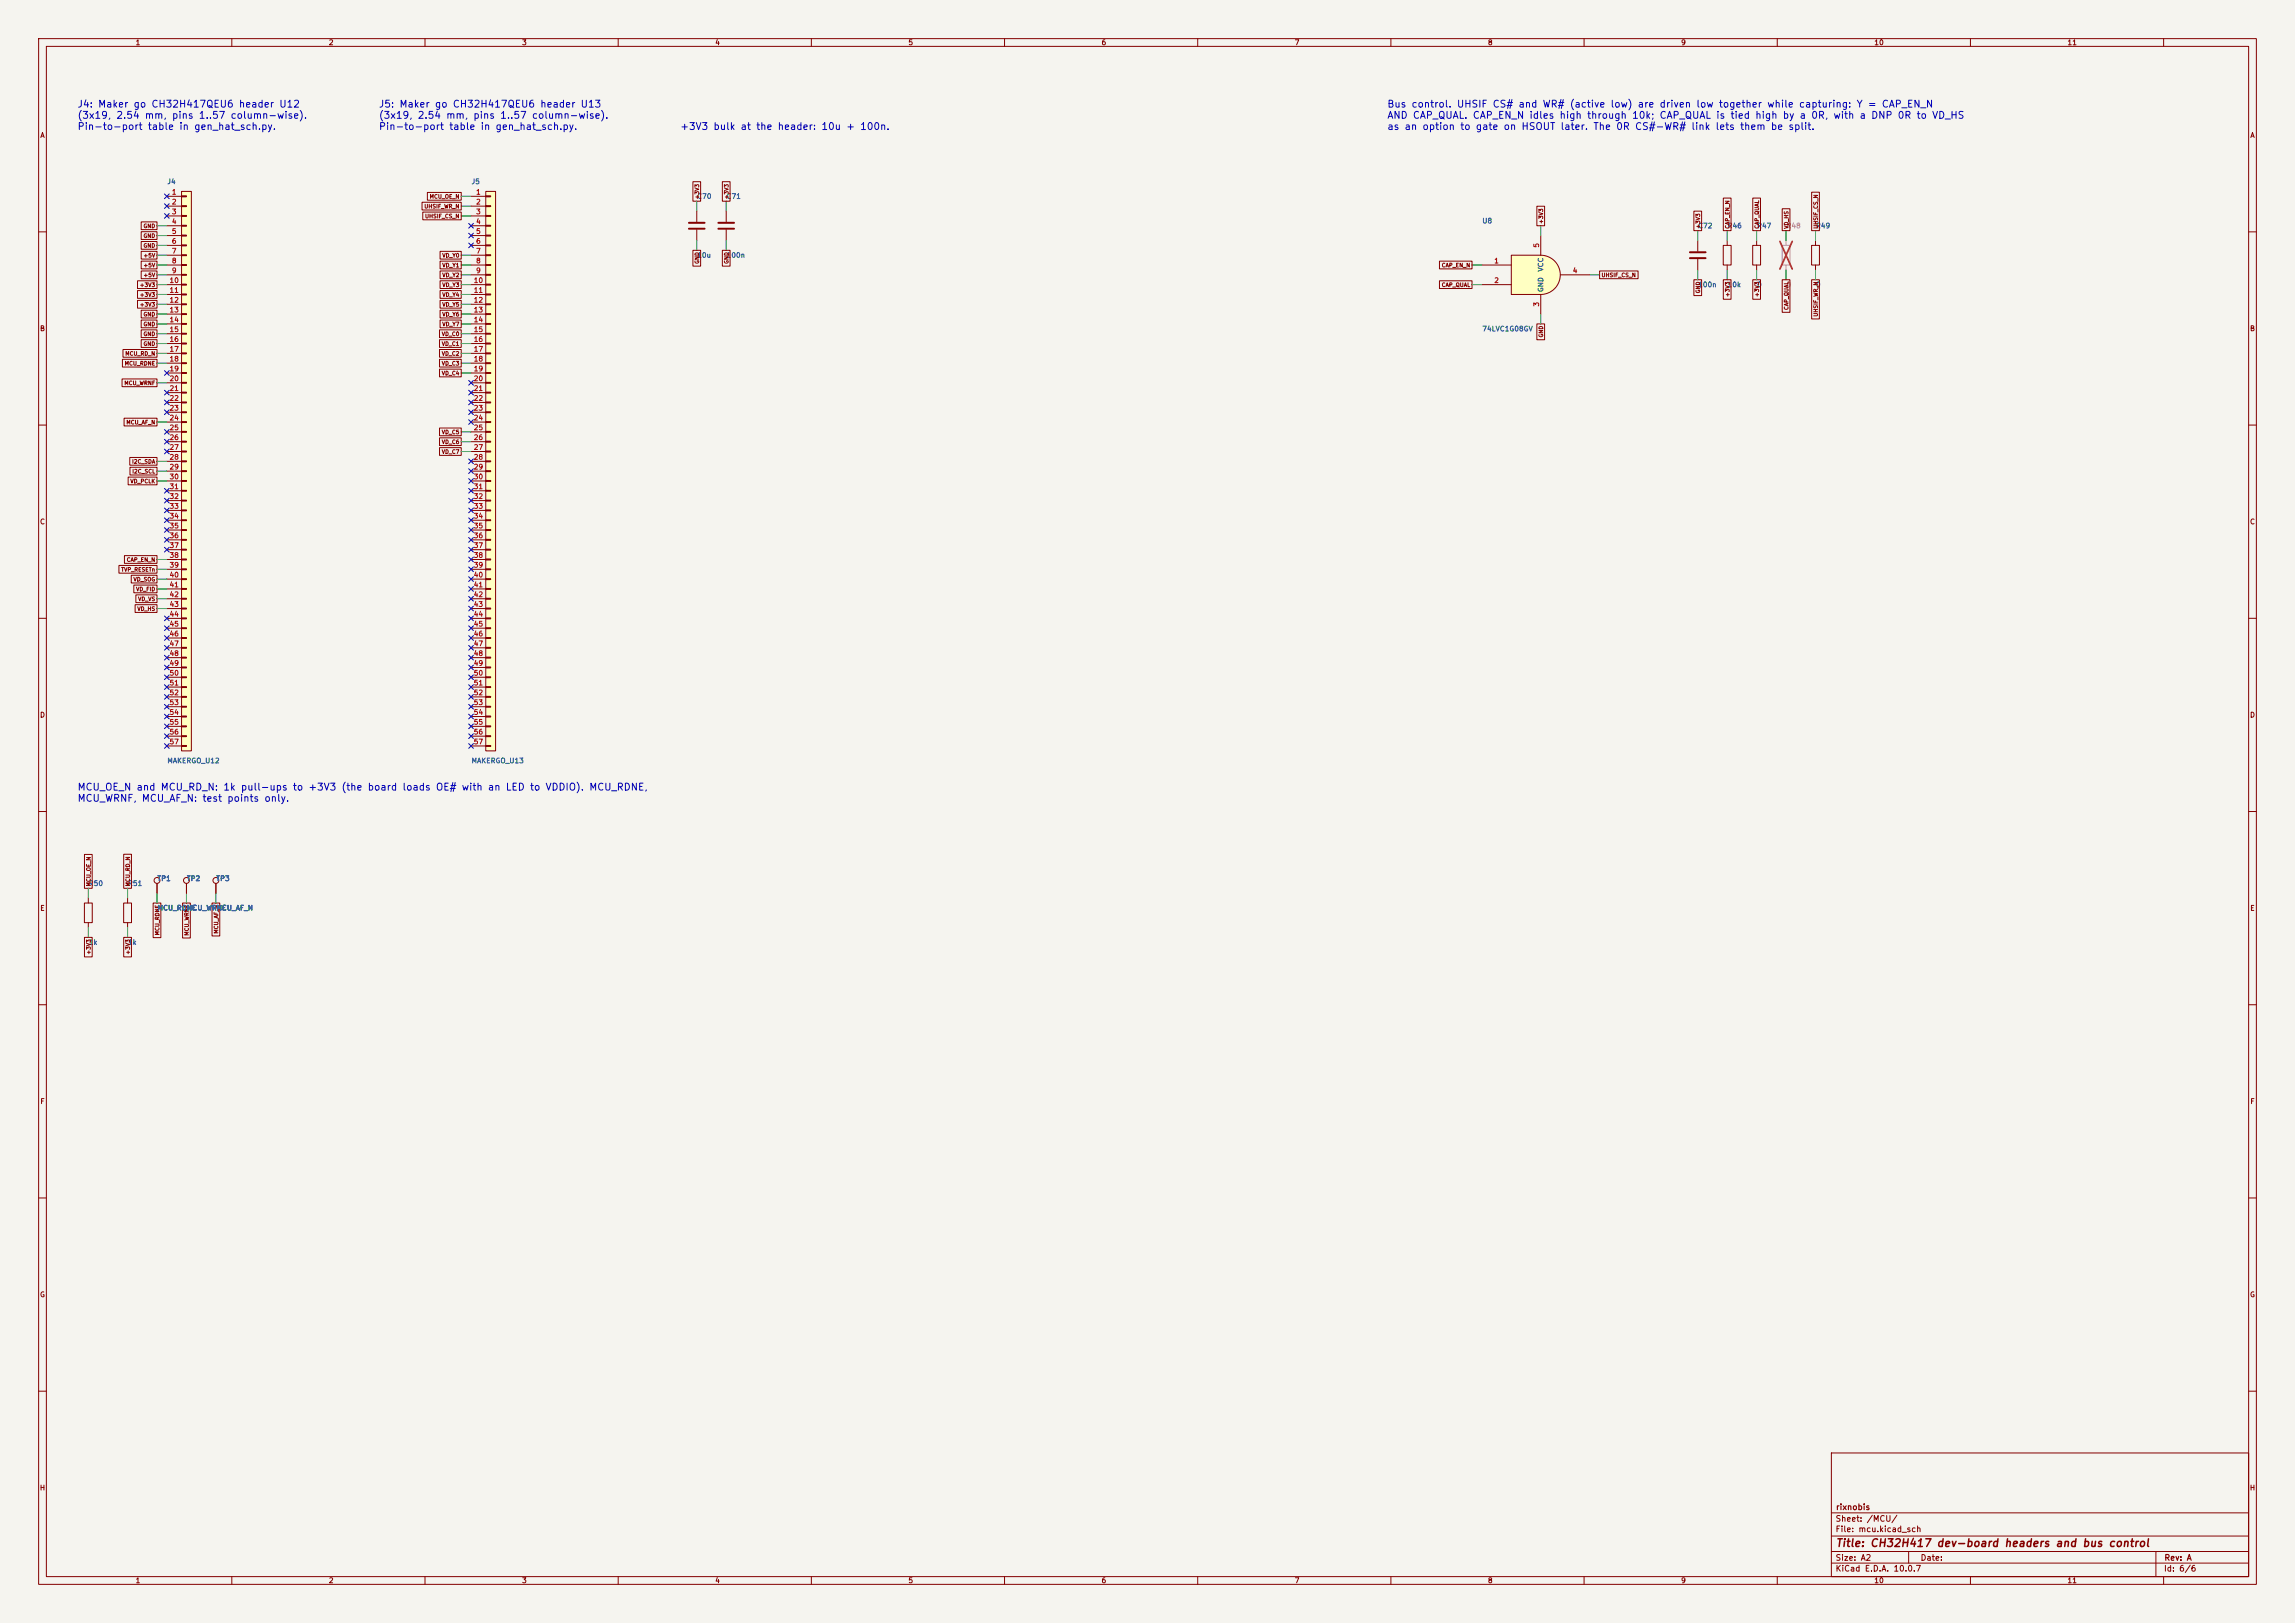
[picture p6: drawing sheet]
<svg xmlns="http://www.w3.org/2000/svg" width="594mm" height="420mm" viewBox="0 0 594 420" stroke-linecap="round" stroke-linejoin="round" font-family="sans-serif">
<defs><g id="words">
<text font-size="2" fill="#840000" x="475" y="400.8">Title: CH32H417 dev-board headers and bus control</text>
<g font-size="1.8" fill="#0000c2">
<text x="19.9" y="28.3">J4: Maker go CH32H417QEU6 header U12</text>
<text x="97.9" y="28.3">J5: Maker go CH32H417QEU6 header U13</text>
<text x="358.9" y="28.3">Bus control. UHSIF CS# and WR# (active low) are driven low together while capturing: Y = CAP_EN_N</text>
<text x="19.9" y="31.2">(3x19, 2.54 mm, pins 1..57 column-wise).</text>
<text x="19.9" y="34.1">Pin-to-port table in gen_hat_sch.py.</text>
<text x="97.9" y="31.2">(3x19, 2.54 mm, pins 1..57 column-wise).</text>
<text x="97.9" y="34.1">Pin-to-port table in gen_hat_sch.py.</text>
<text x="175.9" y="34.1">+3V3 bulk at the header: 10u + 100n.</text>
<text x="358.9" y="31.2">AND CAP_QUAL. CAP_EN_N idles high through 10k; CAP_QUAL is tied high by a 0R, with a DNP 0R to VD_HS</text>
<text x="358.9" y="34.1">as an option to gate on HSOUT later. The 0R CS#-WR# link lets them be split.</text>
<text x="19.9" y="205">MCU_OE_N and MCU_RD_N: 1k pull-ups to +3V3 (the board loads OE# with an LED to VDDIO). MCU_RDNE,</text>
<text x="19.9" y="207.9">MCU_WRNF, MCU_AF_N: test points only.</text>
</g>
<g font-size="1.5" fill="#840000">
<text x="475" y="394.1">Sheet: /MCU/</text>
<text x="475.1" y="391.1">rixnobis</text>
<text x="475" y="396.8">File: mcu.kicad_sch</text>
<text x="475" y="407">KiCad E.D.A. 10.0.7</text>
<text x="475" y="404.2">Size: A2</text>
<text x="497" y="404.2">Date:</text>
<text x="560" y="407">Id: 6/6</text>
<text x="560.1" y="404.2">Rev: A</text>
</g>
<g font-size="1.3" fill="#840000">
<text x="35" y="12">1</text>
<text x="85" y="12">2</text>
<text x="135" y="12">3</text>
<text x="185" y="12">4</text>
<text x="235" y="12">5</text>
<text x="285" y="12">6</text>
<text x="335" y="12">7</text>
<text x="385" y="12">8</text>
<text x="435" y="12">9</text>
<text x="485" y="12">10</text>
<text x="535" y="12">11</text>
<text x="10.3" y="36">A</text>
<text x="582.3" y="36">A</text>
<text x="10.2" y="86">B</text>
<text x="582.2" y="86">B</text>
<text x="10.2" y="136">C</text>
<text x="582.2" y="136">C</text>
<text x="10.2" y="186">D</text>
<text x="582.2" y="186">D</text>
<text x="10.3" y="236">E</text>
<text x="582.3" y="236">E</text>
<text x="10.3" y="286">F</text>
<text x="582.3" y="286">F</text>
<text x="10.2" y="336">G</text>
<text x="582.2" y="336">G</text>
<text x="10.2" y="386">H</text>
<text x="582.2" y="386">H</text>
<text x="35" y="410">1</text>
<text x="85" y="410">2</text>
<text x="135" y="410">3</text>
<text x="185" y="410">4</text>
<text x="235" y="410">5</text>
<text x="285" y="410">6</text>
<text x="335" y="410">7</text>
<text x="385" y="410">8</text>
<text x="435" y="410">9</text>
<text x="485" y="410">10</text>
<text x="535" y="410">11</text>
</g>
<g font-size="1.3" fill="#006464">
<text x="43.2" y="48">J4</text>
<text x="121.9" y="48">J5</text>
<text x="180.3" y="51.8">C70</text>
<text x="187.9" y="51.8">C71</text>
<text x="383.5" y="58.1">U8</text>
<text x="439.4" y="59.4">C72</text>
<text x="447" y="59.4">R46</text>
<text x="454.6" y="59.4">R47</text>
<text x="469.9" y="59.4">R49</text>
<text x="180.3" y="67">10u</text>
<text x="187.9" y="67">100n</text>
<text x="399.7" y="70.4" transform="rotate(-90 399.7 70.4)">VCC</text>
<text x="399.7" y="75.7" transform="rotate(-90 399.7 75.7)">GND</text>
<text x="439.4" y="74.6">100n</text>
<text x="447" y="74.6">10k</text>
<text x="454.6" y="74.6">0</text>
<text x="469.9" y="74.6">0</text>
<text x="383.5" y="86.1">74LVC1G08GV</text>
<text x="43.2" y="197.8">MAKERGO_U12</text>
<text x="121.9" y="197.8">MAKERGO_U13</text>
<text x="22.8" y="229.6">R50</text>
<text x="33" y="229.6">R51</text>
<text x="40.6" y="228.3">TP1</text>
<text x="48.2" y="228.3">TP2</text>
<text x="55.9" y="228.3">TP3</text>
<text x="40.6" y="235.9">MCU_RDNE</text>
<text x="48.2" y="235.9">MCU_WRNF</text>
<text x="55.9" y="235.9">MCU_AF_N</text>
<text x="22.8" y="244.8">1k</text>
<text x="33" y="244.8">1k</text>
</g>
<g font-size="1.3" fill="#a90000">
<text x="44.4" y="50.7">1</text>
<text x="44.4" y="53.2">2</text>
<text x="123.1" y="50.7">1</text>
<text x="123.1" y="53.2">2</text>
<text x="44.4" y="55.7">3</text>
<text x="44.4" y="58.3">4</text>
<text x="123.1" y="55.7">3</text>
<text x="123.1" y="58.3">4</text>
<text x="44.4" y="60.8">5</text>
<text x="44.4" y="63.4">6</text>
<text x="44.4" y="65.9">7</text>
<text x="123.1" y="60.8">5</text>
<text x="123.1" y="63.4">6</text>
<text x="123.1" y="65.9">7</text>
<text x="398.6" y="64.2" transform="rotate(-90 398.6 64.2)">5</text>
<text x="44.4" y="68.4">8</text>
<text x="44.4" y="71">9</text>
<text x="123.1" y="68.4">8</text>
<text x="123.1" y="71">9</text>
<text x="386.6" y="68.4">1</text>
<text x="406.9" y="71">4</text>
<text x="43.7" y="73.5">10</text>
<text x="43.7" y="76.1">11</text>
<text x="122.5" y="73.5">10</text>
<text x="122.5" y="76.1">11</text>
<text x="386.6" y="73.5">2</text>
<text x="43.7" y="78.6">12</text>
<text x="43.7" y="81.1">13</text>
<text x="43.7" y="83.7">14</text>
<text x="122.5" y="78.6">12</text>
<text x="122.5" y="81.1">13</text>
<text x="122.5" y="83.7">14</text>
<text x="398.6" y="79.5" transform="rotate(-90 398.6 79.5)">3</text>
<text x="43.7" y="86.2">15</text>
<text x="43.7" y="88.8">16</text>
<text x="122.5" y="86.2">15</text>
<text x="122.5" y="88.8">16</text>
<text x="43.7" y="91.3">17</text>
<text x="43.7" y="93.8">18</text>
<text x="122.5" y="91.3">17</text>
<text x="122.5" y="93.8">18</text>
<text x="43.7" y="96.4">19</text>
<text x="43.7" y="98.9">20</text>
<text x="43.7" y="101.5">21</text>
<text x="122.5" y="96.4">19</text>
<text x="122.5" y="98.9">20</text>
<text x="122.5" y="101.5">21</text>
<text x="43.7" y="104">22</text>
<text x="43.7" y="106.5">23</text>
<text x="122.5" y="104">22</text>
<text x="122.5" y="106.5">23</text>
<text x="43.7" y="109.1">24</text>
<text x="43.7" y="111.6">25</text>
<text x="122.5" y="109.1">24</text>
<text x="122.5" y="111.6">25</text>
<text x="43.7" y="114.2">26</text>
<text x="43.7" y="116.7">27</text>
<text x="43.7" y="119.2">28</text>
<text x="122.5" y="114.2">26</text>
<text x="122.5" y="116.7">27</text>
<text x="122.5" y="119.2">28</text>
<text x="43.7" y="121.8">29</text>
<text x="43.7" y="124.3">30</text>
<text x="122.5" y="121.8">29</text>
<text x="122.5" y="124.3">30</text>
<text x="43.7" y="126.9">31</text>
<text x="43.7" y="129.4">32</text>
<text x="43.7" y="131.9">33</text>
<text x="122.5" y="126.9">31</text>
<text x="122.5" y="129.4">32</text>
<text x="122.5" y="131.9">33</text>
<text x="43.7" y="134.5">34</text>
<text x="43.7" y="137">35</text>
<text x="122.5" y="134.5">34</text>
<text x="122.5" y="137">35</text>
<text x="43.7" y="139.6">36</text>
<text x="43.7" y="142.1">37</text>
<text x="122.5" y="139.6">36</text>
<text x="122.5" y="142.1">37</text>
<text x="43.7" y="144.6">38</text>
<text x="43.7" y="147.2">39</text>
<text x="43.7" y="149.7">40</text>
<text x="122.5" y="144.6">38</text>
<text x="122.5" y="147.2">39</text>
<text x="122.5" y="149.7">40</text>
<text x="43.7" y="152.3">41</text>
<text x="43.7" y="154.8">42</text>
<text x="122.5" y="152.3">41</text>
<text x="122.5" y="154.8">42</text>
<text x="43.7" y="157.3">43</text>
<text x="43.7" y="159.9">44</text>
<text x="122.5" y="157.3">43</text>
<text x="122.5" y="159.9">44</text>
<text x="43.7" y="162.4">45</text>
<text x="43.7" y="165">46</text>
<text x="43.7" y="167.5">47</text>
<text x="122.5" y="162.4">45</text>
<text x="122.5" y="165">46</text>
<text x="122.5" y="167.5">47</text>
<text x="43.7" y="170">48</text>
<text x="43.7" y="172.6">49</text>
<text x="122.5" y="170">48</text>
<text x="122.5" y="172.6">49</text>
<text x="43.7" y="175.1">50</text>
<text x="43.7" y="177.7">51</text>
<text x="122.5" y="175.1">50</text>
<text x="122.5" y="177.7">51</text>
<text x="43.7" y="180.2">52</text>
<text x="43.7" y="182.7">53</text>
<text x="43.7" y="185.3">54</text>
<text x="122.5" y="180.2">52</text>
<text x="122.5" y="182.7">53</text>
<text x="122.5" y="185.3">54</text>
<text x="43.7" y="187.8">55</text>
<text x="43.7" y="190.4">56</text>
<text x="122.5" y="187.8">55</text>
<text x="122.5" y="190.4">56</text>
<text x="43.7" y="192.9">57</text>
<text x="122.5" y="192.9">57</text>
</g>
<g font-size="1.3" fill="#939391">
<text x="462.3" y="59.4">R48</text>
<text x="462.3" y="74.6">0</text>
</g>
<g font-size="1" fill="#840000">
<text x="111.1" y="51.6">MCU_OE_N</text>
<text x="181.2" y="51.7" transform="rotate(-90 181.2 51.7)">+3V3</text>
<text x="188.8" y="51.7" transform="rotate(-90 188.8 51.7)">+3V3</text>
<text x="37" y="59.2">GND</text>
<text x="109.7" y="54.2">UHSIF_WR_N</text>
<text x="109.9" y="56.7">UHSIF_CS_N</text>
<text x="399.6" y="58" transform="rotate(-90 399.6 58)">+3V3</text>
<text x="440.2" y="59.3" transform="rotate(-90 440.2 59.3)">+3V3</text>
<text x="447.9" y="59.3" transform="rotate(-90 447.9 59.3)">CAP_EN_N</text>
<text x="455.5" y="59.3" transform="rotate(-90 455.5 59.3)">CAP_QUAL</text>
<text x="463.1" y="59.3" transform="rotate(-90 463.1 59.3)">VD_HS</text>
<text x="470.7" y="59.3" transform="rotate(-90 470.7 59.3)">UHSIF_CS_N</text>
<text x="37" y="61.8">GND</text>
<text x="37" y="64.3">GND</text>
<text x="37" y="69.4">+5V</text>
<text x="37" y="71.9">+5V</text>
<text x="37" y="66.9">+5V</text>
<text x="114.4" y="66.9">VD_Y0</text>
<text x="114.4" y="71.9">VD_Y2</text>
<text x="114.4" y="69.4">VD_Y1</text>
<text x="181.2" y="68.4" transform="rotate(-90 181.2 68.4)">GND</text>
<text x="188.8" y="68.4" transform="rotate(-90 188.8 68.4)">GND</text>
<text x="373" y="69.4">CAP_EN_N</text>
<text x="414.4" y="71.9">UHSIF_CS_N</text>
<text x="36.1" y="74.5">+3V3</text>
<text x="36.1" y="77">+3V3</text>
<text x="114.4" y="77">VD_Y4</text>
<text x="114.4" y="74.5">VD_Y3</text>
<text x="373" y="74.5">CAP_QUAL</text>
<text x="440.2" y="76" transform="rotate(-90 440.2 76)">GND</text>
<text x="447.9" y="77" transform="rotate(-90 447.9 77)">+3V3</text>
<text x="455.5" y="77" transform="rotate(-90 455.5 77)">+3V3</text>
<text x="36.1" y="79.6">+3V3</text>
<text x="37" y="82.1">GND</text>
<text x="114.4" y="82.1">VD_Y6</text>
<text x="114.4" y="79.6">VD_Y5</text>
<text x="463.1" y="80.3" transform="rotate(-90 463.1 80.3)">CAP_QUAL</text>
<text x="470.7" y="82.1" transform="rotate(-90 470.7 82.1)">UHSIF_WR_N</text>
<text x="37" y="84.6">GND</text>
<text x="37" y="87.2">GND</text>
<text x="37" y="89.7">GND</text>
<text x="114.2" y="89.7">VD_C1</text>
<text x="114.2" y="87.2">VD_C0</text>
<text x="114.4" y="84.6">VD_Y7</text>
<text x="399.6" y="87.4" transform="rotate(-90 399.6 87.4)">GND</text>
<text x="32.2" y="94.8">MCU_RDNE</text>
<text x="32.3" y="92.3">MCU_RD_N</text>
<text x="114.2" y="92.3">VD_C2</text>
<text x="114.2" y="94.8">VD_C3</text>
<text x="32.1" y="99.9">MCU_WRNF</text>
<text x="114.2" y="97.3">VD_C4</text>
<text x="32.6" y="110">MCU_AF_N</text>
<text x="114.2" y="112.6">VD_C5</text>
<text x="114.2" y="115.1">VD_C6</text>
<text x="114.2" y="117.7">VD_C7</text>
<text x="33.6" y="125.3">VD_PCLK</text>
<text x="34.1" y="120.2">I2C_SDA</text>
<text x="34.1" y="122.7">I2C_SCL</text>
<text x="31.3" y="148.1">TVP_RESETn</text>
<text x="32.7" y="145.6">CAP_EN_N</text>
<text x="34.4" y="150.7">VD_SOG</text>
<text x="35.1" y="153.2">VD_FID</text>
<text x="35.6" y="155.8">VD_VS</text>
<text x="35.4" y="158.3">VD_HS</text>
<text x="23.7" y="229.5" transform="rotate(-90 23.7 229.5)">MCU_OE_N</text>
<text x="33.8" y="229.5" transform="rotate(-90 33.8 229.5)">MCU_RD_N</text>
<text x="41.5" y="242.2" transform="rotate(-90 41.5 242.2)">MCU_RDNE</text>
<text x="49.1" y="242.3" transform="rotate(-90 49.1 242.3)">MCU_WRNF</text>
<text x="56.7" y="241.7" transform="rotate(-90 56.7 241.7)">MCU_AF_N</text>
<text x="23.7" y="247.1" transform="rotate(-90 23.7 247.1)">+3V3</text>
<text x="33.8" y="247.1" transform="rotate(-90 33.8 247.1)">+3V3</text>
</g>
</g></defs>
<path d="M0 0h594v420h-594z" fill="#f5f4ef" stroke="#f5f4ef" stroke-width=".26"/>
<g fill="none" stroke="#840000" stroke-width=".26">
<path d="M10 10h574v400h-574zM12 12h570v396h-570zM60 10v2M110 10v2M160 10v2M210 10v2M260 10v2M310 10v2M360 10v2M410 10v2M460 10v2M510 10v2"/>
<path d="M560 10v2M180.3 54.6v2.8M180.3 59.4v2.8M188 54.6v2.8M188 59.4v2.8M10 60h2M453.6 63.5h2.1v5.1h-2.1zM454.7 62.2v1.3M454.7 68.6v1.3M582 60h2M10 110h2M582 110h2"/>
<path d="M10 160h2M582 160h2M10 210h2M582 210h2M32 233.7h2v5.1h-2zM33 232.4v1.3M33 238.8v1.2M48.3 228.6v2.5M10 260h2M582 260h2M10 310h2M582 310h2"/>
<path d="M10 360h2M474 376h108v32h-108zM582 360h2M474 397.5h108M474 391.5h108M60 408v2M110 408v2M160 408v2M210 408v2M260 408v2M310 408v2M360 408v2"/>
<path d="M410 408v2M460 408v2M474 404.5h108M474 401.5h108M494 401.5v3M510 408v2M558 401.5v6.5M560 408v2"/>
<circle cx="48.3" cy="227.8" r=".76"/>
</g>
<path d="M178.3 57.7h4.1M178.3 59.2h4.1M185.9 57.7h4.1M185.9 59.2h4.1" fill="none" stroke="#840000" stroke-width=".51"/>
<path d="M461.3 63.5h2v5.1h-2zM462.3 62.2v1.3M462.3 68.6v1.3" fill="none" stroke="#9c9b98" stroke-width=".26"/>
<path d="M460.7 62.5l3.2 7.1M463.9 62.5l-3.2 7.1" fill="none" stroke="#e12e31" stroke-width=".46"/>
<path d="M125.7 49.5h2.6v144.8h-2.6z" fill="#ffffc2"/>
<g fill="none" stroke="#840000" stroke-width=".26">
<path d="M121.9 50.8h3.8M121.9 53.3h3.8M121.9 55.9h3.8M121.9 58.4h3.8M125.7 49.5h2.6v144.8h-2.6zM125.7 50.7h1.3v.2h-1.3zM125.7 53.2h1.3v.3h-1.3zM125.7 55.8h1.3v.2h-1.3zM125.7 58.3h1.3v.2h-1.3zM121.9 61h3.8M121.9 63.5h3.8M121.9 66h3.8"/>
<path d="M121.9 68.6h3.8M121.9 71.1h3.8M121.9 73.7h3.8M121.9 76.2h3.8M121.9 78.7h3.8M125.7 60.8h1.3v.3h-1.3zM125.7 63.4h1.3v.2h-1.3zM125.7 65.9h1.3v.3h-1.3zM125.7 68.5h1.3v.2h-1.3zM125.7 71h1.3v.2h-1.3zM125.7 73.5h1.3v.3h-1.3zM125.7 76.1h1.3v.2h-1.3z"/>
<path d="M125.7 78.6h1.3v.3h-1.3zM468.9 63.5h2v5.1h-2zM469.9 62.2v1.3M469.9 68.6v1.3M121.9 81.3h3.8M121.9 83.8h3.8M121.9 86.4h3.8M121.9 88.9h3.8M121.9 91.4h3.8M121.9 94h3.8M121.9 96.5h3.8M121.9 99.1h3.8"/>
<path d="M125.7 81.2h1.3v.2h-1.3zM125.7 83.7h1.3v.2h-1.3zM125.7 86.2h1.3v.3h-1.3zM125.7 88.8h1.3v.2h-1.3zM125.7 91.3h1.3v.3h-1.3zM125.7 93.9h1.3v.2h-1.3zM125.7 96.4h1.3v.2h-1.3zM125.7 98.9h1.3v.3h-1.3zM121.9 101.6h3.8M121.9 104.1h3.8M121.9 106.7h3.8M121.9 109.2h3.8"/>
<path d="M121.9 111.8h3.8M121.9 114.3h3.8M121.9 116.8h3.8M121.9 119.4h3.8M125.7 101.5h1.3v.2h-1.3zM125.7 104h1.3v.3h-1.3zM125.7 106.6h1.3v.2h-1.3zM125.7 109.1h1.3v.2h-1.3zM125.7 111.6h1.3v.3h-1.3zM125.7 114.2h1.3v.2h-1.3zM125.7 116.7h1.3v.3h-1.3zM125.7 119.3h1.3v.2h-1.3z"/>
<path d="M121.9 121.9h3.8M121.9 124.5h3.8M121.9 127h3.8M121.9 129.5h3.8M121.9 132.1h3.8M121.9 134.6h3.8M121.9 137.2h3.8M121.9 139.7h3.8M125.7 121.8h1.3v.2h-1.3zM125.7 124.3h1.3v.3h-1.3zM125.7 126.9h1.3v.2h-1.3zM125.7 129.4h1.3v.3h-1.3z"/>
<path d="M125.7 132h1.3v.2h-1.3zM125.7 134.5h1.3v.2h-1.3zM125.7 137h1.3v.3h-1.3zM125.7 139.6h1.3v.2h-1.3zM121.9 142.2h3.8M121.9 144.8h3.8M121.9 147.3h3.8M121.9 149.9h3.8M121.9 152.4h3.8M121.9 154.9h3.8M121.9 157.5h3.8M125.7 142.1h1.3v.3h-1.3z"/>
<path d="M125.7 144.7h1.3v.2h-1.3zM125.7 147.2h1.3v.2h-1.3zM125.7 149.7h1.3v.3h-1.3zM125.7 152.3h1.3v.2h-1.3zM125.7 154.8h1.3v.3h-1.3zM125.7 157.4h1.3v.2h-1.3zM125.7 159.9h1.3v.2h-1.3zM121.9 160h3.8M121.9 162.6h3.8M121.9 165.1h3.8M121.9 167.6h3.8M121.9 170.2h3.8"/>
<path d="M121.9 172.7h3.8M121.9 175.3h3.8M121.9 177.8h3.8M125.7 162.4h1.3v.3h-1.3zM125.7 165h1.3v.2h-1.3zM125.7 167.5h1.3v.3h-1.3zM125.7 170.1h1.3v.2h-1.3zM125.7 172.6h1.3v.2h-1.3zM125.7 175.1h1.3v.3h-1.3zM125.7 177.7h1.3v.2h-1.3zM121.9 180.3h3.8M121.9 182.9h3.8"/>
<path d="M121.9 185.4h3.8M121.9 188h3.8M121.9 190.5h3.8M121.9 193h3.8M125.7 180.2h1.3v.3h-1.3zM125.7 182.8h1.3v.2h-1.3zM125.7 185.3h1.3v.2h-1.3zM125.7 187.8h1.3v.3h-1.3zM125.7 190.4h1.3v.2h-1.3zM125.7 192.9h1.3v.3h-1.3z"/>
</g>
<path d="M398.8 66a5.1 5.1 0 0 1 5 5.1 5.1 5.1 0 0 1-5 5.1z" fill="#ffffc2" stroke="#ffffc2" stroke-width=".26"/>
<path d="M391.2 66h7.6v10.2h-7.6z" fill="#ffffc2"/>
<path d="M383.5 68.6h7.7M383.5 73.7h7.7M398.8 66a5.1 5.1 0 0 1 5 5.1 5.1 5.1 0 0 1-5 5.1M398.8 66h-7.6v10.2h7.6M398.8 61v5M398.8 76.2v5.1M403.9 71.1h7.6" fill="none" stroke="#840000" stroke-width=".26"/>
<path d="M47 49.5h2.5v144.8h-2.5z" fill="#ffffc2"/>
<g fill="none" stroke="#840000" stroke-width=".26">
<path d="M36.5 57.4h4.1v2h-4.1zM36.5 60h4.1v2h-4.1zM43.2 50.8h3.8M43.2 53.3h3.8M43.2 55.9h3.8M43.2 58.4h3.8M47 49.5h2.5v144.8h-2.5zM47 50.7h1.3v.2h-1.3zM47 53.2h1.3v.3h-1.3zM47 55.8h1.3v.2h-1.3zM47 58.3h1.3v.2h-1.3zM109.2 52.3h10.2v2h-10.2z"/>
<path d="M109.4 54.9h10v2h-10zM110.6 49.8h8.8v2h-8.8zM179.3 47h2v5.1h-2zM187 47h2v5.1h-2zM397.8 53.4h2v5h-2zM438.4 54.6h2v5.1h-2zM446 51.3h2v8.4h-2zM453.7 51.3h2v8.4h-2zM461.3 54h2v5.7h-2zM468.9 49.7h2v10h-2zM35.6 72.7h5v2h-5zM35.6 75.2h5v2h-5z"/>
<path d="M35.6 77.7h5v2h-5zM36.5 67.6h4.1v2h-4.1zM36.5 70.1h4.1v2h-4.1zM36.5 65h4.1v2h-4.1zM36.5 62.5h4.1v2h-4.1zM43.2 61h3.8M43.2 63.5h3.8M43.2 66h3.8M43.2 68.6h3.8M43.2 71.1h3.8M43.2 73.7h3.8M43.2 76.2h3.8"/>
<path d="M43.2 78.7h3.8M47 60.8h1.3v.3h-1.3zM47 63.4h1.3v.2h-1.3zM47 65.9h1.3v.3h-1.3zM47 68.5h1.3v.2h-1.3zM47 71h1.3v.2h-1.3zM47 73.5h1.3v.3h-1.3zM47 76.1h1.3v.2h-1.3zM47 78.6h1.3v.3h-1.3zM113.9 65h5.5v2h-5.5zM113.9 75.2h5.5v2h-5.5zM113.9 72.7h5.5v2h-5.5z"/>
<path d="M113.9 70.1h5.5v2h-5.5zM113.9 67.6h5.5v2h-5.5zM113.9 77.7h5.5v2h-5.5zM179.3 64.8h2v4.1h-2zM187 64.8h2v4.1h-2zM372.6 67.6h8.4v2h-8.4zM372.6 72.7h8.4v2h-8.4zM414 70.1h10v2h-10zM438.4 72.4h2v4.1h-2zM439.4 62.2v2.8M439.4 67.1v2.8M446 63.5h2.1v5.1h-2.1z"/>
<path d="M446 72.4h2v5h-2zM447 62.2v1.3M447 68.6v1.3M453.7 72.4h2v5h-2zM461.3 72.4h2v8.4h-2zM468.9 72.4h2v10.1h-2zM31.6 98.1h9v2h-9zM31.7 93h8.9v2h-8.9zM31.8 90.4h8.8v2h-8.8zM36.5 80.3h4.1v2h-4.1zM36.5 82.8h4.1v2h-4.1zM36.5 85.4h4.1v2h-4.1z"/>
<path d="M36.5 87.9h4.1v2h-4.1zM43.2 81.3h3.8M43.2 83.8h3.8M43.2 86.4h3.8M43.2 88.9h3.8M43.2 91.4h3.8M43.2 94h3.8M43.2 96.5h3.8M43.2 99.1h3.8M47 81.2h1.3v.2h-1.3zM47 83.7h1.3v.2h-1.3zM47 86.2h1.3v.3h-1.3z"/>
<path d="M47 88.8h1.3v.2h-1.3zM47 91.3h1.3v.3h-1.3zM47 93.9h1.3v.2h-1.3zM47 96.4h1.3v.2h-1.3zM47 98.9h1.3v.3h-1.3zM113.8 87.9h5.6v2h-5.6zM113.8 90.4h5.6v2h-5.6zM113.8 93h5.6v2h-5.6zM113.8 95.5h5.6v2h-5.6zM113.8 85.4h5.6v2h-5.6zM113.9 82.8h5.5v2h-5.5zM113.9 80.3h5.5v2h-5.5z"/>
<path d="M397.8 83.8h2v4.1h-2zM32.1 108.2h8.5v2h-8.5zM33.6 118.4h7v2h-7zM43.2 101.6h3.8M43.2 104.1h3.8M43.2 106.7h3.8M43.2 109.2h3.8M43.2 111.8h3.8M43.2 114.3h3.8M43.2 116.8h3.8M43.2 119.4h3.8M47 101.5h1.3v.2h-1.3z"/>
<path d="M47 104h1.3v.3h-1.3zM47 106.6h1.3v.2h-1.3zM47 109.1h1.3v.2h-1.3zM47 111.6h1.3v.3h-1.3zM47 114.2h1.3v.2h-1.3zM47 116.7h1.3v.3h-1.3zM47 119.3h1.3v.2h-1.3zM113.8 110.8h5.6v2h-5.6zM113.8 113.3h5.6v2h-5.6zM113.8 115.8h5.6v2h-5.6zM33.2 123.5h7.4v2h-7.4zM33.6 120.9h7v2h-7z"/>
<path d="M43.2 121.9h3.8M43.2 124.5h3.8M43.2 127h3.8M43.2 129.5h3.8M43.2 132.1h3.8M43.2 134.6h3.8M43.2 137.2h3.8M43.2 139.7h3.8M47 121.8h1.3v.2h-1.3zM47 124.3h1.3v.3h-1.3zM47 126.9h1.3v.2h-1.3zM47 129.4h1.3v.3h-1.3z"/>
<path d="M47 132h1.3v.2h-1.3zM47 134.5h1.3v.2h-1.3zM47 137h1.3v.3h-1.3zM47 139.6h1.3v.2h-1.3zM30.8 146.3h9.8v2h-9.8zM32.2 143.8h8.4v2h-8.4zM34 148.9h6.6v2h-6.6zM34.6 151.4h6v2h-6zM35 156.5h5.6v2h-5.6zM35.2 153.9h5.4v2h-5.4zM43.2 142.2h3.8M43.2 144.8h3.8"/>
<path d="M43.2 147.3h3.8M43.2 149.9h3.8M43.2 152.4h3.8M43.2 154.9h3.8M43.2 157.5h3.8M47 142.1h1.3v.3h-1.3zM47 144.7h1.3v.2h-1.3zM47 147.2h1.3v.2h-1.3zM47 149.7h1.3v.3h-1.3zM47 152.3h1.3v.2h-1.3zM47 154.8h1.3v.3h-1.3zM47 157.4h1.3v.2h-1.3z"/>
<path d="M47 159.9h1.3v.2h-1.3zM43.2 160h3.8M43.2 162.6h3.8M43.2 165.1h3.8M43.2 167.6h3.8M43.2 170.2h3.8M43.2 172.7h3.8M43.2 175.3h3.8M43.2 177.8h3.8M47 162.4h1.3v.3h-1.3zM47 165h1.3v.2h-1.3zM47 167.5h1.3v.3h-1.3z"/>
<path d="M47 170.1h1.3v.2h-1.3zM47 172.6h1.3v.2h-1.3zM47 175.1h1.3v.3h-1.3zM47 177.7h1.3v.2h-1.3zM43.2 180.3h3.8M43.2 182.9h3.8M43.2 185.4h3.8M43.2 188h3.8M43.2 190.5h3.8M43.2 193h3.8M47 180.2h1.3v.3h-1.3zM47 182.8h1.3v.2h-1.3z"/>
<path d="M47 185.3h1.3v.2h-1.3zM47 187.8h1.3v.3h-1.3zM47 190.4h1.3v.2h-1.3zM47 192.9h1.3v.3h-1.3zM21.8 233.7h2.1v5.1h-2.1zM21.9 221.1h2v8.8h-2zM22.9 232.4v1.3M22.9 238.8v1.2M32 221.1h2v8.8h-2zM39.6 233.7h2v8.9h-2zM40.6 228.6v2.5M47.3 233.7h2v9h-2z"/>
<path d="M48.3 228.6v2.5M54.9 233.7h2v8.5h-2zM55.9 228.6v2.5M21.9 242.6h2v5h-2zM32 242.6h2v5h-2z"/>
<circle cx="40.6" cy="227.8" r=".76"/>
<circle cx="55.9" cy="227.8" r=".76"/>
</g>
<path d="M437.4 65.3h4.1M437.4 66.8h4.1" fill="none" stroke="#840000" stroke-width=".51"/>
<g fill="none" stroke="#009600" stroke-width=".26">
<path d="M40.6 58.4h2.6M119.4 55.9h2.5M119.4 53.3h2.5M119.4 50.8h2.5M180.3 52.1v2.5M188 52.1v2.5M398.8 58.4v2.6M439.4 59.7v2.5M447 59.7v2.5M454.7 59.7v2.5M462.3 59.7v2.5M469.9 59.7v2.5"/>
<path d="M40.6 73.7h2.6M40.6 68.6h2.6M40.6 71.1h2.6M40.6 78.7h2.6M40.6 76.2h2.6M40.6 66h2.6M40.6 63.5h2.6M40.6 61h2.6M119.4 73.7h2.5M119.4 68.6h2.5M119.4 71.1h2.5M119.4 78.7h2.5"/>
<path d="M119.4 76.2h2.5M119.4 66h2.5M180.3 62.2v2.6M188 62.2v2.6M381 73.7h2.5M381 68.6h2.5M411.5 71.1h2.5M439.4 69.9v2.5M447 69.9v2.5M454.7 69.9v2.5M462.3 69.9v2.5M469.9 69.9v2.5"/>
<path d="M40.6 91.4h2.6M40.6 94h2.6M40.6 88.9h2.6M40.6 86.4h2.6M40.6 83.8h2.6M40.6 81.3h2.6M40.6 99.1h2.6M119.4 91.4h2.5M119.4 96.5h2.5M119.4 94h2.5M119.4 88.9h2.5M119.4 86.4h2.5"/>
<path d="M119.4 83.8h2.5M119.4 81.3h2.5M398.8 81.3v2.5M40.6 119.4h2.6M40.6 109.2h2.6M119.4 116.8h2.5M119.4 114.3h2.5M119.4 111.8h2.5M40.6 121.9h2.6M40.6 124.5h2.6M40.6 147.3h2.6M40.6 157.5h2.6"/>
<path d="M40.6 144.8h2.6M40.6 154.9h2.6M40.6 152.4h2.6M40.6 149.9h2.6M22.9 229.9v2.5M33 229.9v2.5M40.6 231.1v2.6M48.3 231.1v2.6M55.9 231.1v2.6M22.9 240v2.6M33 240v2.6"/>
</g>
<g fill="none" stroke="#000084" stroke-width=".26">
<path d="M42.6 55.3l1.2 1.2M42.6 52.7l1.2 1.2M42.6 50.2l1.2 1.2M43.8 55.3l-1.2 1.2M43.8 52.7l-1.2 1.2M43.8 50.2l-1.2 1.2M121.3 57.8l1.2 1.2M122.5 57.8l-1.2 1.2M121.3 60.4l1.2 1.2M121.3 62.9l1.2 1.2M122.5 62.9l-1.2 1.2M122.5 60.4l-1.2 1.2"/>
<path d="M42.6 95.9l1.2 1.2M43.8 95.9l-1.2 1.2M121.3 98.5l1.2 1.2M122.5 98.5l-1.2 1.2M42.6 101l1.2 1.2M42.6 116.2l1.2 1.2M42.6 113.7l1.2 1.2M42.6 111.2l1.2 1.2M42.6 106.1l1.2 1.2M42.6 103.5l1.2 1.2M43.8 101l-1.2 1.2M43.8 116.2l-1.2 1.2"/>
<path d="M43.8 113.7l-1.2 1.2M43.8 111.2l-1.2 1.2M43.8 106.1l-1.2 1.2M43.8 103.5l-1.2 1.2M121.3 118.8l1.2 1.2M121.3 108.6l1.2 1.2M121.3 106.1l1.2 1.2M121.3 103.5l1.2 1.2M121.3 101l1.2 1.2M122.5 106.1l-1.2 1.2M122.5 108.6l-1.2 1.2M122.5 103.5l-1.2 1.2"/>
<path d="M122.5 118.8l-1.2 1.2M122.5 101l-1.2 1.2M42.6 136.6l1.2 1.2M42.6 139.1l1.2 1.2M42.6 134l1.2 1.2M42.6 131.5l1.2 1.2M42.6 128.9l1.2 1.2M42.6 126.4l1.2 1.2M43.8 136.6l-1.2 1.2M43.8 139.1l-1.2 1.2M43.8 134l-1.2 1.2M43.8 131.5l-1.2 1.2"/>
<path d="M43.8 128.9l-1.2 1.2M43.8 126.4l-1.2 1.2M121.3 139.1l1.2 1.2M121.3 136.6l1.2 1.2M121.3 134l1.2 1.2M121.3 131.5l1.2 1.2M121.3 128.9l1.2 1.2M121.3 126.4l1.2 1.2M121.3 123.9l1.2 1.2M121.3 121.3l1.2 1.2M122.5 139.1l-1.2 1.2M122.5 136.6l-1.2 1.2"/>
<path d="M122.5 134l-1.2 1.2M122.5 131.5l-1.2 1.2M122.5 128.9l-1.2 1.2M122.5 126.4l-1.2 1.2M122.5 123.9l-1.2 1.2M122.5 121.3l-1.2 1.2M42.6 141.6l1.2 1.2M42.6 159.4l1.2 1.2M43.8 141.6l-1.2 1.2M43.8 159.4l-1.2 1.2M121.3 159.4l1.2 1.2M121.3 156.9l1.2 1.2"/>
<path d="M121.3 154.3l1.2 1.2M121.3 151.8l1.2 1.2M121.3 149.3l1.2 1.2M121.3 146.7l1.2 1.2M121.3 144.2l1.2 1.2M121.3 141.6l1.2 1.2M122.5 159.4l-1.2 1.2M122.5 156.9l-1.2 1.2M122.5 154.3l-1.2 1.2M122.5 151.8l-1.2 1.2M122.5 149.3l-1.2 1.2M122.5 146.7l-1.2 1.2"/>
<path d="M122.5 144.2l-1.2 1.2M122.5 141.6l-1.2 1.2M42.6 179.7l1.2 1.2M42.6 177.2l1.2 1.2M42.6 174.7l1.2 1.2M42.6 172.1l1.2 1.2M42.6 169.6l1.2 1.2M42.6 167l1.2 1.2M42.6 164.5l1.2 1.2M42.6 162l1.2 1.2M43.8 179.7l-1.2 1.2M43.8 177.2l-1.2 1.2"/>
<path d="M43.8 174.7l-1.2 1.2M43.8 172.1l-1.2 1.2M43.8 169.6l-1.2 1.2M43.8 167l-1.2 1.2M43.8 164.5l-1.2 1.2M43.8 162l-1.2 1.2M121.3 162l1.2 1.2M121.3 174.7l1.2 1.2M121.3 164.5l1.2 1.2M121.3 167l1.2 1.2M121.3 169.6l1.2 1.2M121.3 172.1l1.2 1.2"/>
<path d="M121.3 177.2l1.2 1.2M121.3 179.7l1.2 1.2M122.5 162l-1.2 1.2M122.5 174.7l-1.2 1.2M122.5 164.5l-1.2 1.2M122.5 167l-1.2 1.2M122.5 169.6l-1.2 1.2M122.5 172.1l-1.2 1.2M122.5 177.2l-1.2 1.2M122.5 179.7l-1.2 1.2M42.6 184.8l1.2 1.2M42.6 192.4l1.2 1.2"/>
<path d="M42.6 189.9l1.2 1.2M42.6 187.4l1.2 1.2M42.6 182.3l1.2 1.2M43.8 184.8l-1.2 1.2M43.8 192.4l-1.2 1.2M43.8 189.9l-1.2 1.2M43.8 187.4l-1.2 1.2M43.8 182.3l-1.2 1.2M121.3 184.8l1.2 1.2M121.3 189.9l1.2 1.2M121.3 192.4l1.2 1.2M121.3 187.4l1.2 1.2"/>
<path d="M121.3 182.3l1.2 1.2M122.5 184.8l-1.2 1.2M122.5 189.9l-1.2 1.2M122.5 192.4l-1.2 1.2M122.5 187.4l-1.2 1.2M122.5 182.3l-1.2 1.2"/>
</g>
<use href="#words"/>
</svg>
